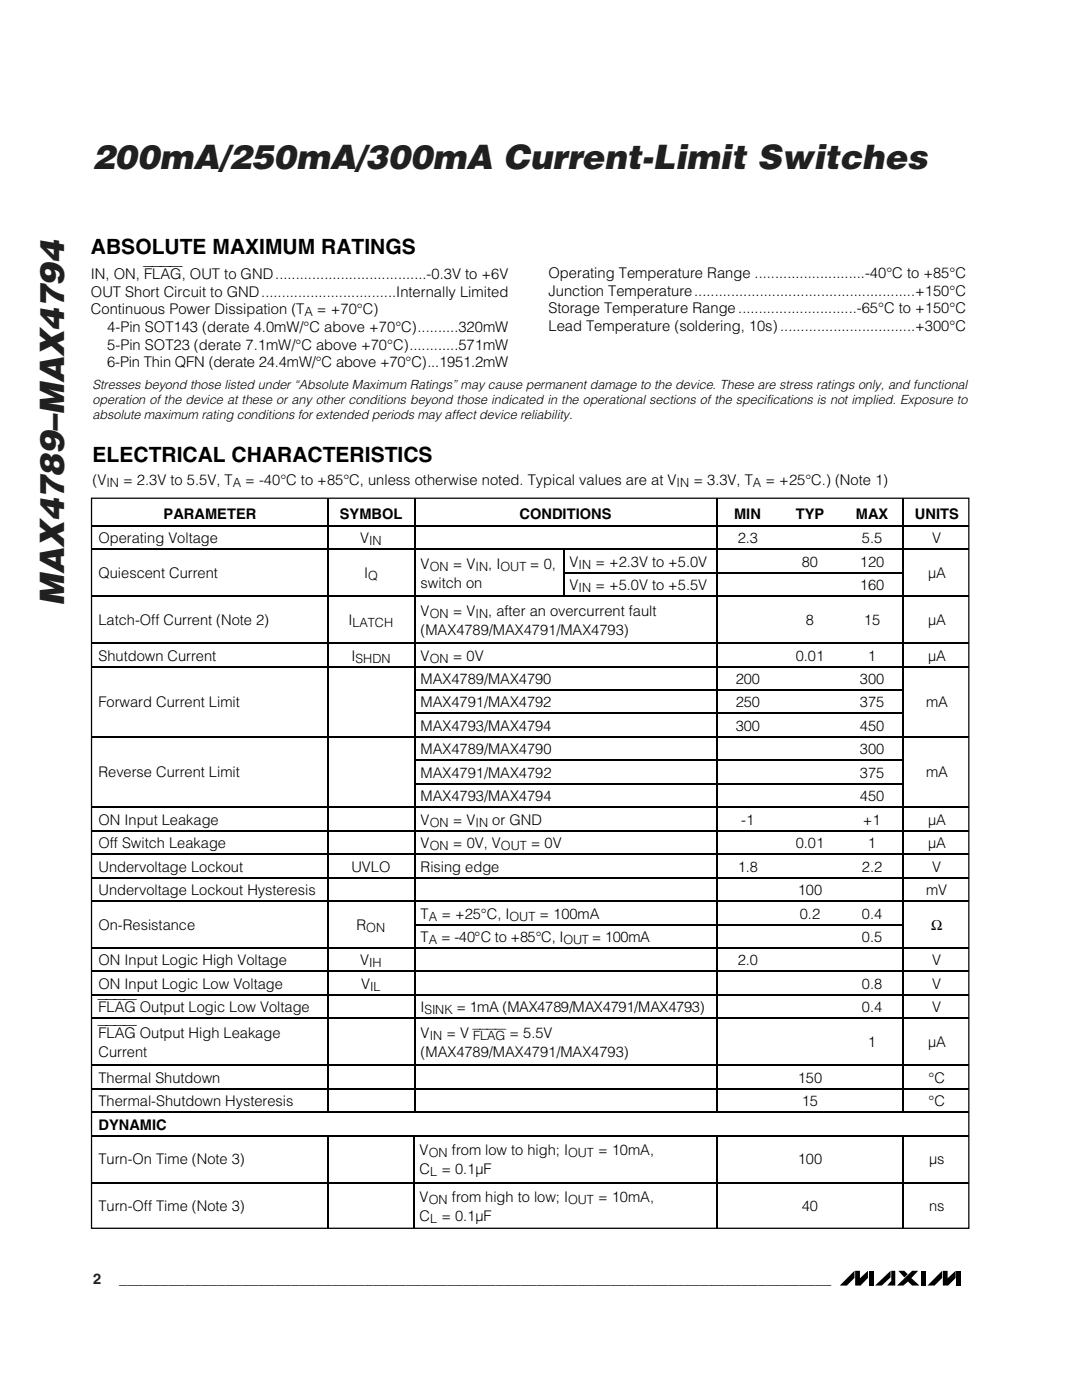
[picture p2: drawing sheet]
<svg xmlns="http://www.w3.org/2000/svg" width="216mm" height="279mm" viewBox="0 0 216 279" stroke-linecap="round" stroke-linejoin="round" font-family="sans-serif">
<defs><g id="words">
<g font-size="6.7" fill="#231f20">
<text x="18.4" y="33.8">200mA/250mA/300mA Current-Limit Switches</text>
<text x="12.8" y="120.9" transform="rotate(-90 12.8 120.9)">MAX4789–MAX4794</text>
</g>
<g font-size="4.2">
<text x="18.1" y="50.7">ABSOLUTE MAXIMUM RATINGS</text>
<text x="18.5" y="92.2">ELECTRICAL CHARACTERISTICS</text>
</g>
<g font-size="2.9">
<text x="18.1" y="59.2">OUT Short Circuit to GND.................................Internally Limited</text>
<text x="18.1" y="55.6">IN, ON, FLAG, OUT to GND.....................................-0.3V to +6V</text>
<text x="109.4" y="55.4">Operating Temperature Range ...........................-40°C to +85°C</text>
<text x="109.4" y="59">Junction Temperature......................................................+150°C</text>
<text x="18.1" y="62.7">Continuous Power Dissipation (T</text>
<text x="63.2" y="62.7">= +70°C)</text>
<text x="109.4" y="62.5">Storage Temperature Range.............................-65°C to +150°C</text>
<text x="21.4" y="69.8">5-Pin SOT23 (derate 7.1mW/°C above +70°C)............571mW</text>
<text x="21.4" y="66.3">4-Pin SOT143 (derate 4.0mW/°C above +70°C)..........320mW</text>
<text x="109.4" y="66">Lead Temperature (soldering, 10s) .................................+300°C</text>
<text x="21.4" y="73.3">6-Pin Thin QFN (derate 24.4mW/°C above +70°C)...1951.2mW</text>
<text x="18.5" y="96.9">(V</text>
<text x="24.6" y="96.9">= 2.3V to 5.5V, T</text>
<text x="48.9" y="96.9">= -40°C to +85°C, unless otherwise noted. Typical values are at V</text>
<text x="138.3" y="96.9">= 3.3V, T</text>
<text x="152.7" y="96.9">= +25°C.) (Note 1)</text>
<text x="32.6" y="103.6">PARAMETER</text>
<text x="67.8" y="103.6">SYMBOL</text>
<text x="103.7" y="103.6">CONDITIONS</text>
<text x="146.5" y="103.6">MIN</text>
<text x="158.8" y="103.6">TYP</text>
<text x="170.8" y="103.6">MAX</text>
<text x="182.6" y="103.6">UNITS</text>
<text x="19.6" y="108.3">Operating Voltage</text>
<text x="71.8" y="108.3">V</text>
<text x="83.9" y="113.6">V</text>
<text x="90.4" y="113.6">= V</text>
<text x="97.4" y="113.6">, I</text>
<text x="105.7" y="113.6">= 0,</text>
<text x="113.7" y="113.1">V</text>
<text x="118.8" y="113.1">= +2.3V to +5.0V</text>
<text x="147.2" y="108.3">2.3</text>
<text x="160" y="113.1">80</text>
<text x="171.6" y="113.1">120</text>
<text x="172" y="108.3">5.5</text>
<text x="186" y="108.3">V</text>
<text x="19.6" y="115.4">Quiescent Current</text>
<text x="72.6" y="115.4">I</text>
<text x="83.9" y="117.3">switch on</text>
<text x="113.7" y="117.7">V</text>
<text x="118.8" y="117.7">= +5.0V to +5.5V</text>
<text x="171.6" y="117.7">160</text>
<text x="185.2" y="115.4">µA</text>
<text x="19.6" y="124.8">Latch-Off Current (Note 2)</text>
<text x="69.5" y="124.8">I</text>
<text x="83.9" y="123">V</text>
<text x="90.4" y="123">= V</text>
<text x="97.4" y="123">, after an overcurrent fault</text>
<text x="160.8" y="124.8">8</text>
<text x="172.4" y="124.8">15</text>
<text x="185.2" y="124.8">µA</text>
<text x="19.6" y="131.8">Shutdown Current</text>
<text x="70.1" y="131.8">I</text>
<text x="83.9" y="126.7">(MAX4789/MAX4791/MAX4793)</text>
<text x="83.9" y="131.8">V</text>
<text x="90.4" y="131.8">= 0V</text>
<text x="158.8" y="131.8">0.01</text>
<text x="173.2" y="131.8">1</text>
<text x="185.2" y="131.8">µA</text>
<text x="83.9" y="136.5">MAX4789/MAX4790</text>
<text x="146.8" y="136.5">200</text>
<text x="171.6" y="136.5">300</text>
<text x="19.6" y="141.1">Forward Current Limit</text>
<text x="83.9" y="141.1">MAX4791/MAX4792</text>
<text x="146.8" y="141.1">250</text>
<text x="171.6" y="141.1">375</text>
<text x="184.8" y="141.1">mA</text>
<text x="83.9" y="145.8">MAX4793/MAX4794</text>
<text x="146.8" y="145.8">300</text>
<text x="171.6" y="145.8">450</text>
<text x="19.6" y="155.1">Reverse Current Limit</text>
<text x="83.9" y="150.5">MAX4789/MAX4790</text>
<text x="83.9" y="155.2">MAX4791/MAX4792</text>
<text x="171.6" y="150.5">300</text>
<text x="171.6" y="155.2">375</text>
<text x="184.8" y="155.1">mA</text>
<text x="83.9" y="159.8">MAX4793/MAX4794</text>
<text x="171.6" y="159.8">450</text>
<text x="19.6" y="164.6">ON Input Leakage</text>
<text x="83.9" y="164.6">V</text>
<text x="90.4" y="164.6">= V</text>
<text x="98.2" y="164.6">or GND</text>
<text x="147.9" y="164.6">-1</text>
<text x="172.2" y="164.6">+1</text>
<text x="185.2" y="164.6">µA</text>
<text x="19.6" y="169.2">Off Switch Leakage</text>
<text x="19.6" y="173.9">Undervoltage Lockout</text>
<text x="70.1" y="173.9">UVLO</text>
<text x="83.9" y="169.2">V</text>
<text x="83.9" y="173.9">Rising edge</text>
<text x="90.4" y="169.2">= 0V, V</text>
<text x="105.9" y="169.2">= 0V</text>
<text x="147.2" y="173.9">1.8</text>
<text x="158.8" y="169.2">0.01</text>
<text x="172" y="173.9">2.2</text>
<text x="173.2" y="169.2">1</text>
<text x="185.2" y="169.2">µA</text>
<text x="186" y="173.9">V</text>
<text x="19.6" y="178.6">Undervoltage Lockout Hysteresis</text>
<text x="159.2" y="178.6">100</text>
<text x="184.8" y="178.6">mV</text>
<text x="19.6" y="185.6">On-Resistance</text>
<text x="71.1" y="185.6">R</text>
<text x="83.9" y="183.3">T</text>
<text x="88.1" y="183.3">= +25°C, I</text>
<text x="107.7" y="183.3">= 100mA</text>
<text x="159.6" y="183.3">0.2</text>
<text x="172" y="183.3">0.4</text>
<text x="185.8" y="185.6">Ω</text>
<text x="83.9" y="187.9">T</text>
<text x="88.1" y="187.9">= -40°C to +85°C, I</text>
<text x="118.1" y="187.9">= 100mA</text>
<text x="172" y="187.9">0.5</text>
<text x="19.6" y="192.7">ON Input Logic High Voltage</text>
<text x="19.6" y="197.3">ON Input Logic Low Voltage</text>
<text x="71.8" y="192.7">V</text>
<text x="72" y="197.3">V</text>
<text x="147.2" y="192.7">2.0</text>
<text x="172" y="197.3">0.8</text>
<text x="186" y="192.7">V</text>
<text x="186" y="197.3">V</text>
<text x="19.6" y="201.9">FLAGOutput Logic Low Voltage</text>
<text x="83.9" y="201.9">I</text>
<text x="91.1" y="201.9">= 1mA (MAX4789/MAX4791/MAX4793)</text>
<text x="172" y="201.9">0.4</text>
<text x="186" y="201.9">V</text>
<text x="19.6" y="207.2">FLAGOutput High Leakage</text>
<text x="83.9" y="207.2">V</text>
<text x="89.1" y="207.2">= V</text>
<text x="101.7" y="207.2">= 5.5V</text>
<text x="173.2" y="209">1</text>
<text x="185.2" y="209">µA</text>
<text x="19.6" y="210.9">Current</text>
<text x="83.9" y="210.9">(MAX4789/MAX4791/MAX4793)</text>
<text x="19.6" y="216.1">Thermal Shutdown</text>
<text x="19.6" y="220.7">Thermal-Shutdown Hysteresis</text>
<text x="159.2" y="216.1">150</text>
<text x="160" y="220.7">15</text>
<text x="185.3" y="216.1">°C</text>
<text x="185.3" y="220.7">°C</text>
<text x="19.6" y="225.4">DYNAMIC</text>
<text x="19.6" y="232.4">Turn-On Time (Note 3)</text>
<text x="83.7" y="230.6">V</text>
<text x="90.2" y="230.6">from low to high; I</text>
<text x="119.3" y="230.6">= 10mA,</text>
<text x="159.2" y="232.4">100</text>
<text x="185.4" y="232.4">µs</text>
<text x="83.7" y="239.9">V</text>
<text x="83.7" y="234.4">C</text>
<text x="88.1" y="234.4">= 0.1µF</text>
<text x="90.2" y="239.9">from high to low; I</text>
<text x="119.3" y="239.9">= 10mA,</text>
<text x="19.6" y="241.7">Turn-Off Time (Note 3)</text>
<text x="83.7" y="243.8">C</text>
<text x="88.1" y="243.8">= 0.1µF</text>
<text x="160" y="241.7">40</text>
<text x="185.4" y="241.7">ns</text>
</g>
<g font-size="2.9" fill="#231f20">
<text x="18.6" y="256.3">2</text>
<text x="23.8" y="256.3">_______________________________________________________________________________________</text>
</g>
<g font-size="2.5">
<text x="60.7" y="63.1">A</text>
<text x="18.5" y="77.6">Stresses beyond those listed under “Absolute Maximum Ratings” may cause permanent damage to the device. These are stress ratings only, and functional</text>
<text x="18.5" y="80.6">operation of the device at these or any other conditions beyond those indicated in the operational sections of the specifications is not implied. Exposure to</text>
<text x="18.5" y="83.6">absolute maximum rating conditions for extended periods may affect device reliability.</text>
<text x="21.2" y="97.3">IN</text>
<text x="46.4" y="97.3">A</text>
<text x="135" y="97.3">IN</text>
<text x="150.2" y="97.3">A</text>
<text x="73.7" y="108.7">IN</text>
<text x="85.7" y="114">ON</text>
<text x="94.9" y="114">IN</text>
<text x="99.9" y="114">OUT</text>
<text x="115.5" y="113.5">IN</text>
<text x="73.5" y="115.8">Q</text>
<text x="115.5" y="118.1">IN</text>
<text x="70.3" y="125.2">LATCH</text>
<text x="85.7" y="123.4">ON</text>
<text x="94.9" y="123.4">IN</text>
<text x="70.9" y="132.2">SHDN</text>
<text x="85.7" y="132.2">ON</text>
<text x="85.7" y="165">ON</text>
<text x="94.9" y="165">IN</text>
<text x="85.7" y="169.6">ON</text>
<text x="99.9" y="169.6">OUT</text>
<text x="85.6" y="183.7">A</text>
<text x="101.7" y="183.7">OUT</text>
<text x="73.1" y="186">ON</text>
<text x="85.5" y="188.3">A</text>
<text x="112.4" y="188.3">OUT</text>
<text x="73.7" y="193.1">IH</text>
<text x="73.9" y="197.7">IL</text>
<text x="84.7" y="202.3">SINK</text>
<text x="85.7" y="207.6">IN</text>
<text x="94.4" y="207.6">FLAG</text>
<text x="85.5" y="231">ON</text>
<text x="113.3" y="231">OUT</text>
<text x="85.8" y="234.8">L</text>
<text x="85.5" y="240.3">ON</text>
<text x="85.8" y="244.2">L</text>
<text x="113.3" y="240.3">OUT</text>
</g>
</g></defs>
<path d="M171.2 253.7v1.4l-1.5 1.5h-1.4zM171.4 253.7h.9v1.5l1.6-1.5v1.4l-1.5 1.5h-1zM174.1 253.7h.9v2.9h-.9zM175.4 256.6l3-2.9v1.3l-1.7 1.6zM178.6 253.7h.8v2.9h-1.6l.8-.9zM180 253.7h1.2l.7 .6-.7 .7zM179.7 256.6l3-2.9h1.2l-1.3 1.4 1.6 1.5h-1.5l-.8-.8-.9 .8zM184.5 253.7h1v2.9h-1zM188.7 253.7v1.4l-1.5 1.5h-1.4zM188.9 253.7h.9v1.5l1.6-1.5v1.4l-1.5 1.5h-1zM191.6 253.7h.9v2.9h-.9z" fill="#000"/>
<path d="M166.3 250h26.8v8.6h-26.8z" fill-rule="evenodd" fill="#fff"/>
<path d="M170.5 253.6v1.5l-1.5 1.5h-1.4zM170.6 253.6h1v1.5l1.6-1.5v1.5l-1.5 1.5h-1.1zM173.3 253.6h1v3h-1zM174.6 256.6l3.1-3v1.3l-1.7 1.7zM177.8 253.6h.8v3h-1.6l.8-1zM179.3 253.6h1.1l.7 .7-.6 .6zM179 256.6l3-3h1.2l-1.4 1.5 1.7 1.5h-1.5l-.8-.8-.9 .8zM183.8 253.6h.9v3h-.9zM188 253.6v1.4l-1.5 1.6h-1.4zM188.1 253.6h1v1.5l1.6-1.5v1.4l-1.5 1.6h-1.1zM190.8 253.6h1v3h-1z" fill="#000"/>
<path d="M18.4 99.6h174.8v145.4h-174.8z" fill-rule="evenodd" fill="#fff"/>
<path d="M65.3 99.5h.2v.7h-.2zM65.3 114.2h.2v.2h-.2zM82.6 99.5h.2v.7h-.2zM82.6 114.2h.2v.2h-.2zM142.9 99.5h.2v.7h-.2zM180.1 99.5h.2v.7h-.2zM65.3 137.6h.2v.2h-.2zM65.3 142.2h.2v.2h-.2zM65.3 151.6h.2v.2h-.2zM65.3 156.3h.2v.2h-.2zM65.3 184.4h.2v.2h-.2z" fill="#000"/>
<g fill="none" stroke="#000" stroke-width=".2">
<path d="M18.3 104.9h174.9M18.3 109.6h174.9M18.3 118.9h174.9M65.4 100.1v4.6M65.4 105v4.5M65.4 109.7v4.4M65.4 114.4v4.4M65.4 119v9.2M82.7 100.1v4.6M82.7 105v4.5M82.7 109.7v4.4M82.7 114.4v4.4"/>
<path d="M82.7 119v9.2M112.3 114.3h68M112.4 109.7v4.4M112.4 114.4v4.4M143 100.1v4.6M143 105v4.5M143 109.7v4.4M143 114.4v4.4M143 119v9.2M180.2 100.1v4.6M180.2 105v4.5M180.2 109.7v4.4"/>
<path d="M180.2 114.4v4.4M180.2 119v9.2M18.3 128.3h174.9M18.3 133h174.9M65.4 128.4v4.4M65.4 133.1v4.5M65.4 137.8v4.4M82.6 137.7h97.7M82.7 128.4v4.4M82.7 133.1v4.5M82.7 137.8v4.4M143 128.4v4.4"/>
<path d="M143 133.1v4.5M143 137.8v4.4M180.2 128.4v4.4M180.2 133.1v4.5M180.2 137.8v4.4M18.3 147h174.9M65.4 142.4v4.4M65.4 147.1v4.5M65.4 151.8v4.4M65.4 156.5v4.4M82.6 142.3h97.7M82.6 151.7h97.7"/>
<path d="M82.6 156.4h97.7M82.7 142.4v4.4M82.7 147.1v4.5M82.7 151.8v4.4M82.7 156.5v4.4M143 142.4v4.4M143 147.1v4.5M143 151.8v4.4M143 156.5v4.4M180.2 142.4v4.4M180.2 147.1v4.5M180.2 151.8v4.4"/>
<path d="M180.2 156.5v4.4M18.3 161h174.9M18.3 165.8h174.9M18.3 170.4h174.9M18.3 175.1h174.9M18.3 179.8h174.9M65.4 161.1v4.5M65.4 165.9v4.4M65.4 170.5v4.4M65.4 175.2v4.5M65.4 179.9v4.4M82.7 161.1v4.5"/>
<path d="M82.7 165.9v4.4M82.7 170.5v4.4M82.7 175.2v4.5M82.7 179.9v4.4M143 161.1v4.5M143 165.9v4.4M143 170.5v4.4M143 175.2v4.5M143 179.9v4.4M180.2 161.1v4.5M180.2 165.9v4.4M180.2 170.5v4.4"/>
<path d="M180.2 175.2v4.5M180.2 179.9v4.4M18.3 189.2h174.9M18.3 193.8h174.9M18.3 198.5h174.9M65.4 184.6v4.5M65.4 189.3v4.4M65.4 193.9v4.4M65.4 198.6v4.5M82.6 184.5h97.7M82.7 184.6v4.5M82.7 189.3v4.4"/>
<path d="M82.7 193.9v4.4M82.7 198.6v4.5M143 184.6v4.5M143 189.3v4.4M143 193.9v4.4M143 198.6v4.5M180.2 184.6v4.5M180.2 189.3v4.4M180.2 193.9v4.4M180.2 198.6v4.5M18.3 203.2h174.9M18.3 212.5h174.9"/>
<path d="M18.3 217.3h174.9M65.4 203.3v9.1M65.4 212.6v4.5M65.4 217.4v4.4M82.7 203.3v9.1M82.7 212.6v4.5M82.7 217.4v4.4M143 203.3v9.1M143 212.6v4.5M143 217.4v4.4M180.2 203.3v9.1M180.2 212.6v4.5"/>
<path d="M180.2 217.4v4.4M18.3 221.9h174.9M18.3 226.6h174.9M18.3 236h174.9M65.4 226.7v9.2M65.4 236.1v9M82.5 226.7v9.2M82.5 236.1v9M143 226.7v9.2M143 236.1v9M180.2 226.7v9.2M180.2 236.1v9"/>
</g>
<path d="M18.3 99.4h175v145.7h-175z" fill="none" stroke="#000" stroke-width=".25"/>
<use href="#words"/>
</svg>
